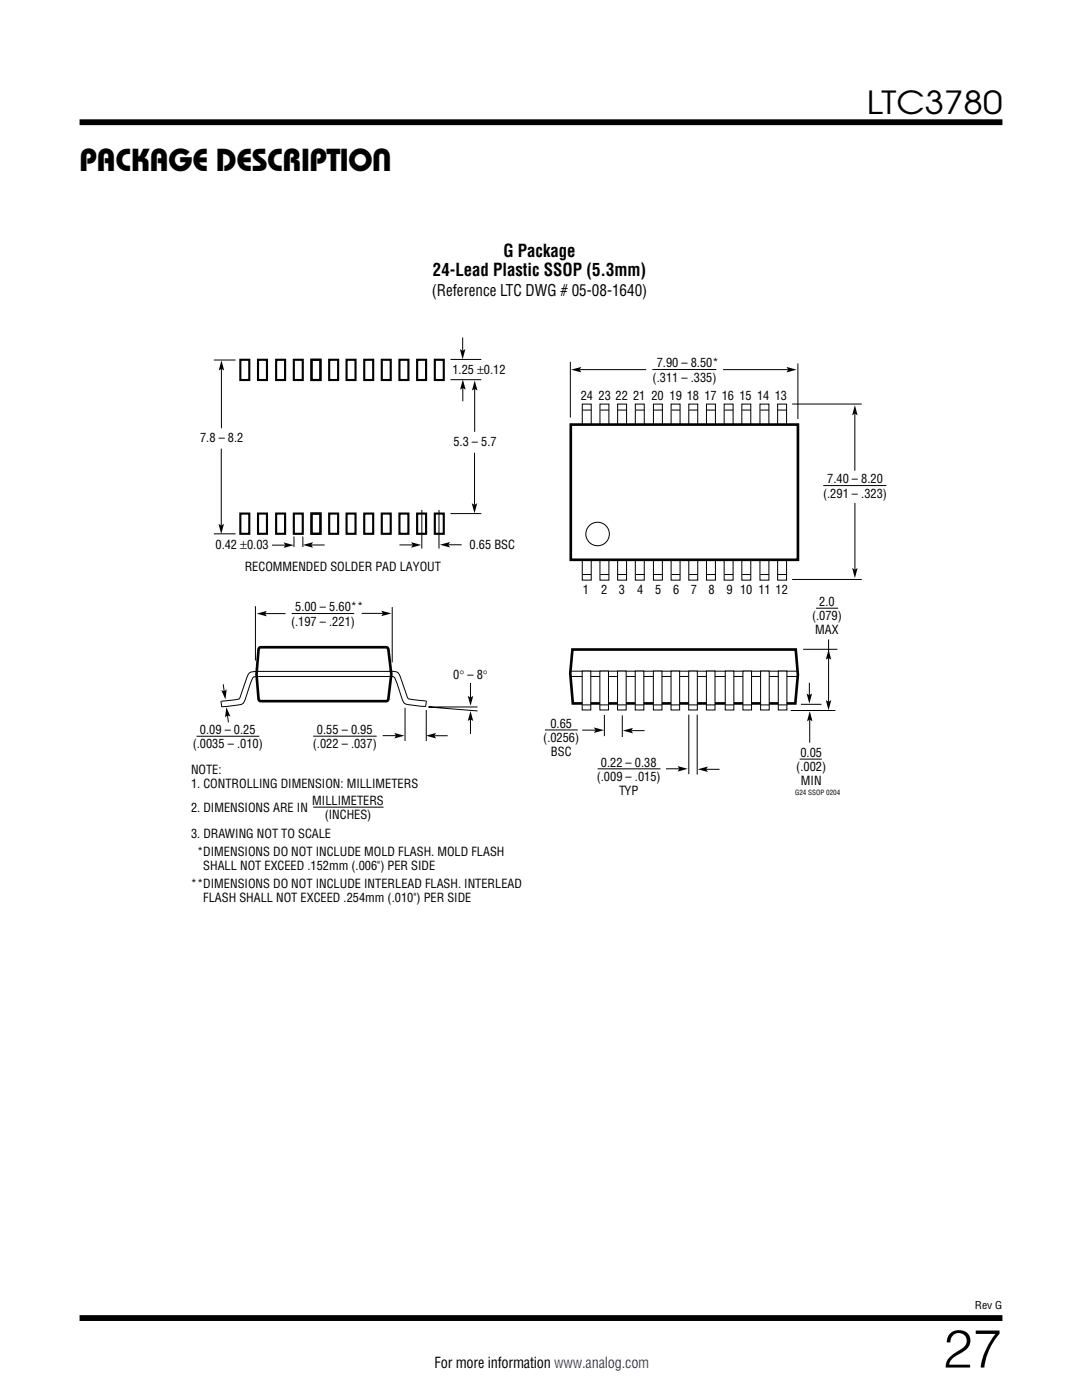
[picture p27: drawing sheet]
<svg xmlns="http://www.w3.org/2000/svg" width="216mm" height="279mm" viewBox="0 0 216 279" stroke-linecap="round" stroke-linejoin="round" font-family="sans-serif">
<defs><g id="words">
<text font-size="10.6" x="188.2" y="272.9">27</text>
<g font-size="6.3">
<text x="173" y="22.8">LTC3780</text>
<text x="15.9" y="34.1">PACKAGE DESCRIPTION</text>
</g>
<g font-size="3.5">
<text x="100.4" y="51.2">G Package</text>
<text x="86.4" y="55.1">24-Lead Plastic SSOP (5.3mm)</text>
</g>
<text font-size="3.2" x="86.2" y="59">(Reference LTC DWG # 05-08-1640)</text>
<text font-size="3" x="86.7" y="273.1">For more information www.analog.com</text>
<g font-size="2.5">
<text x="90.3" y="74.7">1.25 ±0.12</text>
<text x="130.2" y="76.1">(.311 – .335)</text>
<text x="131" y="73.3">7.90 – 8.50*</text>
<text x="115.9" y="79.8">24</text>
<text x="119.4" y="79.8">23</text>
<text x="122.8" y="79.8">22</text>
<text x="126.3" y="79.8">21</text>
<text x="130" y="79.8">20</text>
<text x="133.6" y="79.8">19</text>
<text x="137" y="79.8">18 17 16 15 14</text>
<text x="154.6" y="79.9">13</text>
<text x="39.9" y="88.3">7.8 – 8.2</text>
<text x="90.5" y="89">5.3 – 5.7</text>
<text x="164.2" y="99.3">(.291 – .323)</text>
<text x="165.1" y="96.5">7.40 – 8.20</text>
<text x="43" y="109.6">0.42 ±0.03</text>
<text x="48.8" y="114">RECOMMENDED SOLDER PAD LAYOUT</text>
<text x="93.7" y="109.6">0.65 BSC</text>
<text x="116.3" y="118.6">1</text>
<text x="119.9" y="118.6">2</text>
<text x="123.5" y="118.6">3</text>
<text x="127.1" y="118.6">4</text>
<text x="130.7" y="118.5">5</text>
<text x="134.3" y="118.6">6</text>
<text x="137.8" y="118.6">7</text>
<text x="141.4" y="118.6">8</text>
<text x="144.9" y="118.6">9 10 11 12</text>
<text x="58.1" y="124.8">(.197 – .221)</text>
<text x="58.9" y="122">5.00 – 5.60**</text>
<text x="162" y="123.8">(.079)</text>
<text x="163.5" y="121">2.0</text>
<text x="162.7" y="126.6">MAX</text>
<text x="90.4" y="135.6">0° – 8°</text>
<text x="38.5" y="149.3">(.0035 – .010)</text>
<text x="39.9" y="146.5">0.09 – 0.25</text>
<text x="62.4" y="149.3">(.022 – .037)</text>
<text x="63.3" y="146.5">0.55 – 0.95</text>
<text x="108.4" y="148.1">(.0256)</text>
<text x="109.8" y="145.2">0.65</text>
<text x="38.1" y="154.5">NOTE:</text>
<text x="109.9" y="150.9">BSC</text>
<text x="119.1" y="155.8">(.009 – .015)</text>
<text x="119.9" y="153">0.22 – 0.38</text>
<text x="158.9" y="153.9">(.002)</text>
<text x="159.7" y="151.1">0.05</text>
<text x="38.1" y="157.3">1. CONTROLLING DIMENSION: MILLIMETERS</text>
<text x="62.3" y="160.6">MILLIMETERS</text>
<text x="123.5" y="158.7">TYP</text>
<text x="159.8" y="156.7">MIN</text>
<text x="38.1" y="162">2. DIMENSIONS ARE IN</text>
<text x="38.1" y="167.3">3. DRAWING NOT TO SCALE</text>
<text x="64.8" y="163.5">(INCHES)</text>
<text x="39.3" y="170.8">*DIMENSIONS DO NOT INCLUDE MOLD FLASH. MOLD FLASH</text>
<text x="40.6" y="173.6">SHALL NOT EXCEED .152mm (.006&quot;) PER SIDE</text>
<text x="38.1" y="177.2">**DIMENSIONS DO NOT INCLUDE INTERLEAD FLASH. INTERLEAD</text>
<text x="40.6" y="180">FLASH SHALL NOT EXCEED .254mm (.010&quot;) PER SIDE</text>
</g>
<text font-size="2.1" x="194.5" y="261.2">Rev G</text>
<text font-size="1.4" x="158.7" y="158.7">G24 SSOP 0204</text>
</g></defs>
<path d="M15.9 24.4h184.1M15.9 263h184.1" fill="none" stroke="#000" stroke-width="1.2" stroke-linecap="butt"/>
<g fill="none" stroke="#000" stroke-width=".2">
<path d="M116.2 80.6h1.8v35.2h-1.8zM116.3 81.8h1.7M119.7 80.6h1.8v35.2h-1.8zM119.8 81.8h1.7M123.2 80.6h1.8v35.2h-1.8zM123.3 81.8h1.7M126.8 80.6h1.8v35.2h-1.8zM126.8 81.8h1.8M130.4 80.6h1.8v35.2h-1.8zM130.5 81.8h1.7M133.9 80.6h1.8v35.2h-1.8zM134 81.8h1.7"/>
<path d="M137.4 80.6h1.8v35.2h-1.8zM137.5 81.8h1.7M141 80.6h1.8v35.2h-1.8zM141 81.8h1.8M144.5 80.6h1.8v35.2h-1.8zM144.6 81.8h1.7M148 80.6h1.8v35.2h-1.8zM148.1 81.8h1.7M151.6 80.6h1.8v35.2h-1.8zM151.7 81.8h1.7M155.2 80.6h1.8v35.2h-1.8zM155.2 81.8h1.8"/>
<path d="M116.3 114.7h1.7M119.8 114.7h1.7M123.3 114.7h1.7M126.8 114.7h1.8M130.5 114.7h1.7M134 114.7h1.7M137.5 114.7h1.7M141 114.7h1.8M144.6 114.7h1.7M148.1 114.7h1.7M151.7 114.7h1.7M155.2 114.7h1.8"/>
<path d="M51 121v10.8M51.3 134h26.5M51.5 135h26.3M52.9 122.5h4.1M58.2 122.4h12.5M72.2 122.4h4.2M77.6 134a1.86 1.86 0 0 1 2.2 .9l1.2 3.5a1.12 1.12 0 0 0 1.1 1.2l2.9 .3M77.7 135a1.04 1.04 0 0 1 1.4 .9l.6 1.8a5.4 5.4 0 0 0 1.1 2.7l.7 .2 3.4 .4M78.3 121.2v11M85.1 139.9l-.2 1.2M39.2 146.9h12.5M62.5 146.9h12.7"/>
<path d="M76.4 146.8h2.6M80.8 141.3v6.6M85.1 141.7v6.2M86.7 146.8h2.6M95.3 141.1h-9.8l9.8 .8"/>
</g>
<path d="M51.2 122.5l2-.6-.3 .6 .3 .5zM76.1 121.9l2 .5-2 .6 .3-.6zM78.7 146.3l2 .5-2 .6 .3-.6zM85 146.8l2-.5-.3 .5 .3 .6z" fill="#000"/>
<path d="M51.8 129.2h25.3l.3 .2a20.8 20.8 0 0 1 0 10.3l-.3 .2h-25.1l-.4-.2a28.8 28.8 0 0 1 0-10.3z" fill="none" stroke="#000" stroke-width=".53"/>
<path d="M113.9 84.7h45.3v27h-45.3z" fill="#fff" stroke="#000" stroke-width=".53"/>
<g fill="none" stroke="#000" stroke-width=".2">
<path d="M113.8 72.2v11.1M115.7 73.8h13.2M130.2 73.7h12.7M144.3 73.8h13.6M159.2 72.5v11.1M158.1 80.6h13.8M164.3 96.9h12.6M170.6 82.6v11.3M158.1 115.6h13.8M170.6 100.4v13.3M114 133.9h45M114 135h45"/>
<path d="M160.3 129.6h6.8M161.5 136.3v2.4M162.8 121.4h4.4M165.3 127.6v12.5M108.7 145.7h6.6M116.2 145.7h2.6M119.2 153.4h12.6M120.6 142.7v4.2M124.2 142.8v4.3M126 145.8h2.6M132.9 153.4h2.6M137.4 142.6v11.9"/>
<path d="M139.1 142.6v12M140.9 153.5h2.7M157.8 141.8h8.9M159.6 151.5h4.4M159.8 140.6h4.1M161.6 143.6v4.6"/>
<circle cx="119.2" cy="106.6" r="2.34"/>
</g>
<path d="M114 73.8l2-.6-.3 .6 .3 .5zM156.9 73.2l2 .6-2 .5 .4-.5zM170.6 80.9l.5 2-.5-.3-.6 .3zM170 113.4l.6 .3 .5-.3-.5 1.9zM160.9 138.4l.6 .3 .5-.3-.5 2zM165.3 129.7l.6 1.9-.6-.3-.5 .3zM118.5 145.2l2 .5-2 .6 .3-.6zM124.3 145.8l2-.5-.3 .5 .3 .6zM135.2 152.9l2 .5-2 .6 .3-.6zM139.3 153.5l1.9-.5-.3 .5 .3 .6zM161.6 142l.5 1.9-.5-.3-.6 .3zM164.8 139.7l.5 .4 .6-.4-.6 2z" fill="#000"/>
<path d="M114.2 129.6h44.6l.4 5.1-.5 5.7h-44.4l-.5-6z" fill="none" stroke="#000" stroke-width=".53"/>
<path d="M116.2 133.9h1.7v7.8h-1.7z" fill="#fff" stroke="#000" stroke-width=".2"/>
<path d="M116.2 140.7h1.7" fill="none" stroke="#000" stroke-width=".2"/>
<path d="M119.7 133.9h1.7v7.8h-1.7z" fill="#fff" stroke="#000" stroke-width=".2"/>
<path d="M119.7 140.7h1.7" fill="none" stroke="#000" stroke-width=".2"/>
<path d="M123.2 133.9h1.7v7.8h-1.7z" fill="#fff" stroke="#000" stroke-width=".2"/>
<path d="M123.2 140.7h1.7" fill="none" stroke="#000" stroke-width=".2"/>
<path d="M126.8 133.9h1.7v7.8h-1.7z" fill="#fff" stroke="#000" stroke-width=".2"/>
<path d="M126.8 140.7h1.7" fill="none" stroke="#000" stroke-width=".2"/>
<path d="M130.4 133.9h1.7v7.8h-1.7z" fill="#fff" stroke="#000" stroke-width=".2"/>
<path d="M130.4 140.7h1.7" fill="none" stroke="#000" stroke-width=".2"/>
<path d="M133.9 133.9h1.7v7.8h-1.7z" fill="#fff" stroke="#000" stroke-width=".2"/>
<path d="M133.9 140.7h1.7" fill="none" stroke="#000" stroke-width=".2"/>
<path d="M137.4 133.9h1.7v7.8h-1.7z" fill="#fff" stroke="#000" stroke-width=".2"/>
<path d="M137.4 140.7h1.7" fill="none" stroke="#000" stroke-width=".2"/>
<path d="M141 133.9h1.7v7.8h-1.7z" fill="#fff" stroke="#000" stroke-width=".2"/>
<path d="M141 140.7h1.7" fill="none" stroke="#000" stroke-width=".2"/>
<path d="M144.7 133.9h1.7v7.8h-1.7z" fill="#fff" stroke="#000" stroke-width=".2"/>
<path d="M144.7 140.7h1.7" fill="none" stroke="#000" stroke-width=".2"/>
<path d="M148.2 133.9h1.8v7.8h-1.8z" fill="#fff" stroke="#000" stroke-width=".2"/>
<path d="M148.2 140.7h1.8" fill="none" stroke="#000" stroke-width=".2"/>
<path d="M151.8 133.9h1.7v7.8h-1.7z" fill="#fff" stroke="#000" stroke-width=".2"/>
<path d="M151.8 140.7h1.7" fill="none" stroke="#000" stroke-width=".2"/>
<path d="M155.3 133.9h1.7v7.8h-1.7z" fill="#fff" stroke="#000" stroke-width=".2"/>
<g fill="none" stroke="#000" stroke-width=".2">
<path d="M42.7 71.9h4.3M44.2 73.6v11.9M89.9 71.7h6.1M89.9 75.8h6.1M92.3 67.4v2.6M92.3 77.4v2.7M94.7 77.6v8.6M44.2 89.5v15.4M94.7 90.4v10.4M42.7 106.5h4.3M54.3 108.8h2.6M58.7 107.1v2.1"/>
<path d="M60.4 107.1v2.1M62.1 108.8h2.7M79.7 108.8h2.7M84.2 101.8v7.7M87.6 101.8v7.7M89.5 108.7h2.6M89.9 102.5h6.1M44.1 139.9l.2 1.2M44.5 136.6l.3 1.6M51.5 135a1.04 1.04 0 0 0-1.4 1l-.6 1.8a5.4 5.4 0 0 1-1.1 2.7l-.7 .2-3.4 .3M51.6 134a1.86 1.86 0 0 0-2.2 .9l-1.2 3.5a1.12 1.12 0 0 1-1.1 1.2l-2.9 .3M93.9 136.3v3.2"/>
<path d="M45.4 142.5l.2 1.7M93.9 143.3v3.2M155.3 140.7h1.7M62.5 161.1h14"/>
</g>
<g fill="#000">
<path d="M44.2 72l.5 1.9-.5-.3-.6 .3zM91.8 69.7l.5 .3 .6-.3-.6 2zM92.3 75.8l.6 2-.5-.4-.6 .4zM94.7 76l.6 1.9-.6-.3-.5 .3zM43.6 104.6l.5 .3 .6-.3-.5 1.9zM56.6 108.3l2 .5-2 .5 .3-.5zM60.5 108.7l1.9-.5-.3 .6 .3 .5zM82 108.2l2 .6-2 .5 .4-.5zM87.8 108.7l2-.5-.3 .5 .3 .6zM94.1 100.4l.6 .4 .5-.4-.5 2zM44.2 137.7l.5 .3 .5-.4-.2 2zM93.3 138.9l.6 .3 .5-.3-.5 2z"/>
<path d="M45.2 141.1l.8 1.9-.6-.2-.5 .4zM93.9 141.9l.5 2-.5-.3-.6 .3z"/>
</g>
<g fill="none" stroke="#000" stroke-width=".42">
<path d="M48 71.8h1.7v4h-1.7zM51.5 71.8h1.8v4h-1.8zM55.1 71.8h1.8v4h-1.8zM58.6 71.8h1.8v4h-1.8zM62.2 71.8h1.7v4h-1.7zM65.7 71.8h1.8v4h-1.8zM69.2 71.8h1.7v4h-1.7zM72.7 71.8h1.8v4h-1.8zM76.2 71.8h1.8v4h-1.8zM79.7 71.8h1.8v4h-1.8zM83.2 71.8h1.8v4h-1.8zM86.8 71.8h1.7v4h-1.7z"/>
<path d="M48 102.5h1.7v4h-1.7zM51.5 102.5h1.8v4h-1.8zM55.1 102.5h1.8v4h-1.8zM58.6 102.5h1.8v4h-1.8zM62.2 102.5h1.7v4h-1.7zM65.7 102.5h1.8v4h-1.8zM69.2 102.5h1.7v4h-1.7zM72.7 102.5h1.8v4h-1.8zM76.2 102.5h1.8v4h-1.8zM79.7 102.5h1.8v4h-1.8zM83.2 102.5h1.8v4h-1.8zM86.8 102.5h1.7v4h-1.7z"/>
</g>
<use href="#words"/>
</svg>
